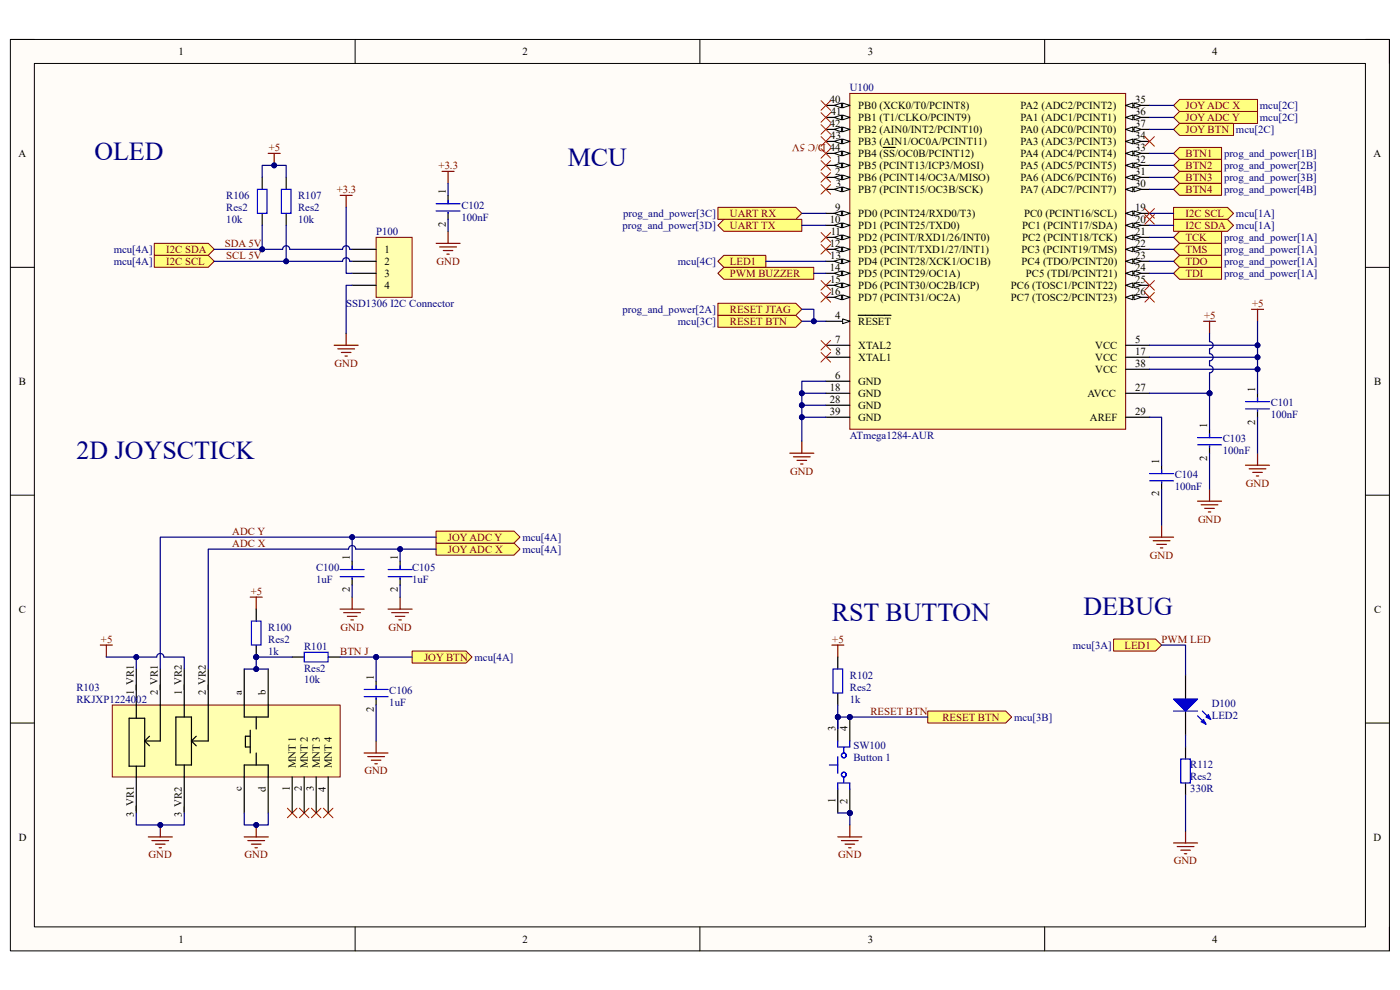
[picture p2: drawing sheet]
<svg xmlns="http://www.w3.org/2000/svg" width="297mm" height="210mm" viewBox="0 0 297 210" stroke-linecap="round" stroke-linejoin="round" font-family="sans-serif">
<defs><g id="words">
<g font-size="5.5" fill="#000080">
<text x="20" y="33.9">OLED</text>
<text x="120.5" y="35.1">MCU</text>
<text x="16.2" y="97.5">2D JOYSCTICK</text>
<text x="176.4" y="131.8">RST BUTTON</text>
<text x="229.9" y="130.6">DEBUG</text>
</g>
<g font-size="2.3">
<text x="37.9" y="11.7">1</text>
<text x="110.9" y="11.7">2</text>
<text x="184.1" y="11.7">3</text>
<text x="257.1" y="11.7">4</text>
<text x="176" y="21.8">40</text>
<text x="182.1" y="23.1">PB0 (XCK0/T0/PCINT8)</text>
<text x="216.5" y="23.1">PA2 (ADC2/PCINT2)</text>
<text x="240.8" y="21.8">35</text>
<text x="176.1" y="26.9">42</text>
<text x="176.1" y="29.5">43</text>
<text x="176.2" y="24.4">41</text>
<text x="182.1" y="25.7">PB1 (T1/CLKO/PCINT9)</text>
<text x="182.1" y="28.2">PB2 (AIN0/INT2/PCINT10)</text>
<text x="216.5" y="28.2">PA0 (ADC0/PCINT0)</text>
<text x="216.5" y="25.7">PA1 (ADC1/PCINT1)</text>
<text x="240.8" y="29.5">34</text>
<text x="240.8" y="26.9">37</text>
<text x="240.8" y="24.4">36</text>
<text x="3.9" y="33.3">A</text>
<text x="176" y="32">44</text>
<text x="177.4" y="34.6">1</text>
<text x="182.1" y="30.7">PB3 (AIN1/OC0A/PCINT11)</text>
<text x="182.1" y="33.3">PB4 (SS/OC0B/PCINT12)</text>
<text x="182.1" y="35.9">PB5 (PCINT13/ICP3/MOSI)</text>
<text x="216.5" y="35.9">PA5 (ADC5/PCINT5)</text>
<text x="216.5" y="33.3">PA4 (ADC4/PCINT4)</text>
<text x="216.5" y="30.7">PA3 (ADC3/PCINT3)</text>
<text x="240.8" y="34.6">32</text>
<text x="240.8" y="32">33</text>
<text x="291.4" y="33.3">A</text>
<text x="94.6" y="41.2" transform="rotate(-90 94.6 41.2)">1</text>
<text x="177.2" y="37.1">2</text>
<text x="177.3" y="39.7">3</text>
<text x="182.1" y="38.4">PB6 (PCINT14/OC3A/MISO)</text>
<text x="182.1" y="40.9">PB7 (PCINT15/OC3B/SCK)</text>
<text x="216.5" y="40.9">PA7 (ADC7/PCINT7)</text>
<text x="216.5" y="38.4">PA6 (ADC6/PCINT6)</text>
<text x="240.8" y="39.7">30</text>
<text x="240.8" y="37.1">31</text>
<text x="176" y="47.3">10</text>
<text x="177.2" y="44.7">9</text>
<text x="182.1" y="46">PD0 (PCINT24/RXD0/T3)</text>
<text x="217.3" y="46">PC0 (PCINT16/SCL)</text>
<text x="240.8" y="44.7">19</text>
<text x="240.8" y="47.3">20</text>
<text x="81.6" y="53.6">1</text>
<text x="94.6" y="48.1" transform="rotate(-90 94.6 48.1)">2</text>
<text x="176.1" y="52.4">12</text>
<text x="176.2" y="49.8">11</text>
<text x="182.1" y="48.6">PD1 (PCINT25/TXD0)</text>
<text x="182.1" y="51.1">PD2 (PCINT/RXD1/26/INT0)</text>
<text x="182.1" y="53.6">PD3 (PCINT/TXD1/27/INT1)</text>
<text x="216.7" y="53.6">PC3 (PCINT19/TMS)</text>
<text x="216.9" y="48.6">PC1 (PCINT17/SDA)</text>
<text x="216.9" y="51.1">PC2 (PCINT18/TCK)</text>
<text x="240.8" y="49.8">21</text>
<text x="240.8" y="52.4">22</text>
<text x="81.6" y="56.2">2</text>
<text x="81.6" y="58.7">3</text>
<text x="176" y="57.4">14</text>
<text x="176.1" y="60">15</text>
<text x="176.1" y="54.9">13</text>
<text x="182.1" y="56.2">PD4 (PCINT28/XCK1/OC1B)</text>
<text x="182.1" y="58.7">PD5 (PCINT29/OC1A)</text>
<text x="216.7" y="56.2">PC4 (TDO/PCINT20)</text>
<text x="217.6" y="58.7">PC5 (TDI/PCINT21)</text>
<text x="240.8" y="54.9">23</text>
<text x="240.8" y="57.4">24</text>
<text x="240.8" y="60">25</text>
<text x="81.6" y="61.3">4</text>
<text x="176" y="62.6">16</text>
<text x="182.1" y="61.3">PD6 (PCINT30/OC2B/ICP)</text>
<text x="182.1" y="63.8">PD7 (PCINT31/OC2A)</text>
<text x="214.5" y="61.3">PC6 (TOSC1/PCINT22)</text>
<text x="214.5" y="63.8">PC7 (TOSC2/PCINT23)</text>
<text x="240.8" y="62.6">26</text>
<text x="177.2" y="67.6">4</text>
<text x="182.1" y="68.9">RESET</text>
<text x="177.2" y="72.7">7</text>
<text x="177.2" y="75.3">8</text>
<text x="182.1" y="74">XTAL2</text>
<text x="182.1" y="76.5">XTAL1</text>
<text x="232.4" y="74">VCC</text>
<text x="232.4" y="76.5">VCC</text>
<text x="240.8" y="72.7">5</text>
<text x="240.8" y="75.3">17</text>
<text x="240.8" y="77.8">38</text>
<text x="4" y="81.6">B</text>
<text x="176.1" y="82.9">18</text>
<text x="177.2" y="80.3">6</text>
<text x="182.1" y="81.6">GND</text>
<text x="232.4" y="79.1">VCC</text>
<text x="240.8" y="82.9">27</text>
<text x="266.3" y="83.2" transform="rotate(-90 266.3 83.2)">1</text>
<text x="291.5" y="81.6">B</text>
<text x="176.1" y="85.4">28</text>
<text x="176.1" y="88">39</text>
<text x="182.1" y="86.7">GND</text>
<text x="182.1" y="84.2">GND</text>
<text x="182.1" y="89.3">GND</text>
<text x="230.7" y="84.2">AVCC</text>
<text x="231.2" y="89.3">AREF</text>
<text x="240.8" y="88">29</text>
<text x="256.1" y="90.8" transform="rotate(-90 256.1 90.8)">1</text>
<text x="266.3" y="90.1" transform="rotate(-90 266.3 90.1)">2</text>
<text x="245.9" y="98.4" transform="rotate(-90 245.9 98.4)">1</text>
<text x="256.1" y="97.7" transform="rotate(-90 256.1 97.7)">2</text>
<text x="245.9" y="105.3" transform="rotate(-90 245.9 105.3)">2</text>
<text x="74.2" y="118.8" transform="rotate(-90 74.2 118.8)">1</text>
<text x="84.4" y="118.8" transform="rotate(-90 84.4 118.8)">1</text>
<text x="74.2" y="125.7" transform="rotate(-90 74.2 125.7)">2</text>
<text x="84.4" y="125.7" transform="rotate(-90 84.4 125.7)">2</text>
<text x="4" y="130">C</text>
<text x="291.5" y="130">C</text>
<text x="28.4" y="147.5" transform="rotate(-90 28.4 147.5)">1_VR1</text>
<text x="33.5" y="147.5" transform="rotate(-90 33.5 147.5)">2_VR1</text>
<text x="38.6" y="147.5" transform="rotate(-90 38.6 147.5)">1_VR2</text>
<text x="43.7" y="147.5" transform="rotate(-90 43.7 147.5)">2_VR2</text>
<text x="51.3" y="147.5" transform="rotate(-90 51.3 147.5)">a</text>
<text x="56.4" y="147.5" transform="rotate(-90 56.4 147.5)">b</text>
<text x="79.3" y="144.2" transform="rotate(-90 79.3 144.2)">1</text>
<text x="79.3" y="151.1" transform="rotate(-90 79.3 151.1)">2</text>
<text x="177.2" y="155.2" transform="rotate(-90 177.2 155.2)">3</text>
<text x="179.8" y="155.2" transform="rotate(-90 179.8 155.2)">4</text>
<text x="51.3" y="167.8" transform="rotate(-90 51.3 167.8)">c</text>
<text x="61.5" y="167.7" transform="rotate(-90 61.5 167.7)">1</text>
<text x="62.8" y="163" transform="rotate(-90 62.8 163)">MNT 1</text>
<text x="64" y="167.9" transform="rotate(-90 64 167.9)">2</text>
<text x="65.3" y="163" transform="rotate(-90 65.3 163)">MNT 2</text>
<text x="66.6" y="167.8" transform="rotate(-90 66.6 167.8)">3</text>
<text x="67.9" y="163" transform="rotate(-90 67.9 163)">MNT 3</text>
<text x="69.1" y="167.9" transform="rotate(-90 69.1 167.9)">4</text>
<text x="70.4" y="163" transform="rotate(-90 70.4 163)">MNT 4</text>
<text x="28.4" y="173.2" transform="rotate(-90 28.4 173.2)">3_VR1</text>
<text x="38.6" y="173.4" transform="rotate(-90 38.6 173.4)">3_VR2</text>
<text x="56.4" y="168" transform="rotate(-90 56.4 168)">d</text>
<text x="177.2" y="170.3" transform="rotate(-90 177.2 170.3)">1</text>
<text x="179.8" y="170.5" transform="rotate(-90 179.8 170.5)">2</text>
<text x="4" y="178.3">D</text>
<text x="291.4" y="178.3">D</text>
<text x="37.9" y="199.9">1</text>
<text x="110.9" y="199.9">2</text>
<text x="184.1" y="199.9">3</text>
<text x="257.1" y="199.9">4</text>
</g>
<g font-size="2.3" fill="#000080">
<text x="180.3" y="19.3">U100</text>
<text x="267.3" y="23.1">mcu[2C]</text>
<text x="262.2" y="28.2">mcu[2C]</text>
<text x="267.3" y="25.7">mcu[2C]</text>
<text x="259.7" y="33.3">prog_and_power[1B]</text>
<text x="259.7" y="35.9">prog_and_power[2B]</text>
<text x="259.7" y="38.4">prog_and_power[3B]</text>
<text x="259.7" y="40.9">prog_and_power[4B]</text>
<text x="48" y="47.3">10k</text>
<text x="48" y="42.2">R106</text>
<text x="48" y="44.7">Res2</text>
<text x="63.2" y="47.3">10k</text>
<text x="63.2" y="42.2">R107</text>
<text x="63.2" y="44.7">Res2</text>
<text x="97.9" y="44.2">C102</text>
<text x="97.9" y="46.8">100nF</text>
<text x="132.2" y="46">prog_and_power[3C]</text>
<text x="262.2" y="46">mcu[1A]</text>
<text x="24.1" y="53.6">mcu[4A]</text>
<text x="79.8" y="49.8">P100</text>
<text x="132.1" y="48.6">prog_and_power[3D]</text>
<text x="259.7" y="51.1">prog_and_power[1A]</text>
<text x="259.7" y="53.6">prog_and_power[1A]</text>
<text x="262.2" y="48.6">mcu[1A]</text>
<text x="24.1" y="56.2">mcu[4A]</text>
<text x="143.8" y="56.2">mcu[4C]</text>
<text x="259.7" y="58.7">prog_and_power[1A]</text>
<text x="259.7" y="56.2">prog_and_power[1A]</text>
<text x="73.4" y="65.1">SSD1306 I2C Connector</text>
<text x="132.1" y="66.4">prog_and_power[2A]</text>
<text x="143.8" y="68.9">mcu[3C]</text>
<text x="269.6" y="86.2">C101</text>
<text x="269.6" y="88.8">100nF</text>
<text x="180.3" y="93.1">ATmega1284-AUR</text>
<text x="259.4" y="93.9">C103</text>
<text x="249.2" y="101.5">C104</text>
<text x="259.4" y="96.4">100nF</text>
<text x="249.2" y="104">100nF</text>
<text x="110.8" y="117.3">mcu[4A]</text>
<text x="110.8" y="114.7">mcu[4A]</text>
<text x="67.1" y="121.1">C100</text>
<text x="67.1" y="123.6">1uF</text>
<text x="87.4" y="121.1">C105</text>
<text x="87.4" y="123.6">1uF</text>
<text x="56.9" y="133.8">R100</text>
<text x="56.9" y="136.3">Res2</text>
<text x="64.5" y="137.8">R101</text>
<text x="227.6" y="137.6">mcu[3A]</text>
<text x="56.9" y="138.9">1k</text>
<text x="64.5" y="142.5">Res2</text>
<text x="180.3" y="144">R102</text>
<text x="16.2" y="146.5">R103</text>
<text x="16.2" y="149.1">RKJXP1224002</text>
<text x="64.5" y="145">10k</text>
<text x="82.6" y="147.3">C106</text>
<text x="82.6" y="149.8">1uF</text>
<text x="180.3" y="149.1">1k</text>
<text x="180.3" y="146.5">Res2</text>
<text x="215.1" y="152.9">mcu[3B]</text>
<text x="257.1" y="150.1">D100</text>
<text x="257.1" y="152.6">LED2</text>
<text x="181.1" y="159">SW100</text>
<text x="181.1" y="161.5">Button 1</text>
<text x="252.5" y="163">R112</text>
<text x="252.5" y="165.6">Res2</text>
<text x="252.5" y="168.1">330R</text>
</g>
<g font-size="2.3" fill="#800000">
<text x="251.5" y="23.1">JOY ADC X</text>
<text x="251.5" y="25.7">JOY ADC Y</text>
<text x="251.5" y="28.2">JOY BTN</text>
<text x="57" y="32">+5</text>
<text x="93" y="35.9">+3.3</text>
<text x="175.2" y="30.5" transform="rotate(-180 175.2 30.5)">D/C 5V</text>
<text x="251.5" y="33.3">BTN1</text>
<text x="251.5" y="35.9">BTN2</text>
<text x="71.5" y="40.9">+3.3</text>
<text x="251.5" y="38.4">BTN3</text>
<text x="251.5" y="40.9">BTN4</text>
<text x="154.9" y="46">UART RX</text>
<text x="251.5" y="46">I2C SCL</text>
<text x="35.3" y="53.6">I2C SDA</text>
<text x="47.7" y="52.4">SDA 5V</text>
<text x="154.9" y="48.6">UART TX</text>
<text x="251.5" y="51.1">TCK</text>
<text x="251.5" y="53.6">TMS</text>
<text x="251.5" y="48.6">I2C SDA</text>
<text x="35.3" y="56.2">I2C SCL</text>
<text x="48" y="54.9">SCL 5V</text>
<text x="92.6" y="56.2">GND</text>
<text x="154.9" y="58.7">PWM BUZZER</text>
<text x="154.9" y="56.2">LED1</text>
<text x="251.5" y="58.7">TDI</text>
<text x="251.5" y="56.2">TDO</text>
<text x="265.6" y="65.1">+5</text>
<text x="154.9" y="68.9">RESET BTN</text>
<text x="154.9" y="66.4">RESET JTAG</text>
<text x="255.4" y="67.6">+5</text>
<text x="71" y="77.8">GND</text>
<text x="167.6" y="100.7">GND</text>
<text x="264.3" y="103.3">GND</text>
<text x="49.3" y="113.4">ADC Y</text>
<text x="254.2" y="110.9">GND</text>
<text x="49.3" y="116">ADC X</text>
<text x="95" y="117.3">JOY ADC X</text>
<text x="95" y="114.7">JOY ADC Y</text>
<text x="244" y="118.5">GND</text>
<text x="53.2" y="126.2">+5</text>
<text x="21.4" y="136.3">+5</text>
<text x="72.3" y="133.8">GND</text>
<text x="82.4" y="133.8">GND</text>
<text x="176.6" y="136.3">+5</text>
<text x="238.5" y="137.6">LED1</text>
<text x="246.4" y="136.3">PWM LED</text>
<text x="72.2" y="138.9">BTN J</text>
<text x="90" y="140.1">JOY BTN mcu[4A]</text>
<text x="184.7" y="151.6">RESET BTN</text>
<text x="199.9" y="152.9">RESET BTN</text>
<text x="77.3" y="164.3">GND</text>
<text x="31.5" y="182.1">GND</text>
<text x="51.9" y="182.1">GND</text>
<text x="177.8" y="182.1">GND</text>
<text x="249" y="183.4">GND</text>
</g>
</g></defs>
<path d="M2.2 8.4h292.6v193.3h-292.6z" fill-rule="evenodd" fill="#fffcf8"/>
<path d="M2.2 8.4h292.6v193.3h-292.6z" fill="none" stroke="#000" stroke-width=".21"/>
<path d="M7.3 13.5h282.4v183.1h-282.4z" fill-rule="evenodd" fill="#fffcf8"/>
<g fill="none" stroke="#000" stroke-width=".21">
<path d="M2.2 8.4h5.1M7.3 13.5h282.4v183.1h-282.4zM75.3 8.4v5.1M148.5 8.4v5.1M221.6 8.4v5.1M289.7 8.4h5.1v5.1M2.2 56.7h5.1M289.7 56.7h5.1M2.2 105h5.1M289.7 105.1h5.1M2.2 153.4h5.1M289.7 153.4h5.1"/>
<path d="M75.3 196.6v5.1M148.5 196.6v5.1M221.6 196.6v5.1M294.8 196.6v5.1"/>
</g>
<path d="M180.3 19.8h58.5v71.3h-58.5z" fill-rule="evenodd" fill="#ffffb0"/>
<path d="M180.3 19.8h58.5v71.3h-58.5z" fill="none" stroke="#800000" stroke-width=".21"/>
<path d="M175.2 22.4h5.1" fill="none" stroke="#000" stroke-width=".25"/>
<path d="M178.8 21.9l1.5 .5-1.5 .5z" fill="#f8fcff"/>
<path d="M178.8 21.9l1.5 .5-1.5 .5z" fill="none" stroke="#000" stroke-width=".21"/>
<path d="M177 22.4l1.5-.5v1z" fill="#f8fcff"/>
<path d="M177 22.4l1.5-.5v1z" fill="none" stroke="#000" stroke-width=".21"/>
<path d="M175.2 24.9h5.1" fill="none" stroke="#000" stroke-width=".25"/>
<path d="M178.8 24.4l1.5 .5-1.5 .5z" fill="#f8fcff"/>
<path d="M178.8 24.4l1.5 .5-1.5 .5z" fill="none" stroke="#000" stroke-width=".21"/>
<path d="M177 24.9l1.5-.5v1z" fill="#f8fcff"/>
<path d="M177 24.9l1.5-.5v1z" fill="none" stroke="#000" stroke-width=".21"/>
<path d="M175.2 27.5h5.1" fill="none" stroke="#000" stroke-width=".25"/>
<path d="M178.8 26.9l1.5 .6-1.5 .5z" fill="#f8fcff"/>
<path d="M178.8 26.9l1.5 .6-1.5 .5z" fill="none" stroke="#000" stroke-width=".21"/>
<path d="M177 27.5l1.5-.6v1.1z" fill="#f8fcff"/>
<path d="M177 27.5l1.5-.6v1.1z" fill="none" stroke="#000" stroke-width=".21"/>
<path d="M175.2 30h5.1" fill="none" stroke="#000" stroke-width=".25"/>
<path d="M178.8 29.5l1.5 .5-1.5 .5z" fill="#f8fcff"/>
<path d="M178.8 29.5l1.5 .5-1.5 .5z" fill="none" stroke="#000" stroke-width=".21"/>
<path d="M177 30l1.5-.5v1z" fill="#f8fcff"/>
<path d="M177 30l1.5-.5v1z" fill="none" stroke="#000" stroke-width=".21"/>
<path d="M175.2 32.5h5.1" fill="none" stroke="#000" stroke-width=".25"/>
<path d="M178.8 32l1.5 .5-1.5 .6z" fill="#f8fcff"/>
<path d="M178.8 32l1.5 .5-1.5 .6z" fill="none" stroke="#000" stroke-width=".21"/>
<path d="M177 32.5l1.5-.5v1.1z" fill="#f8fcff"/>
<path d="M177 32.5l1.5-.5v1.1z" fill="none" stroke="#000" stroke-width=".21"/>
<path d="M175.2 35.1h5.1M187.4 31.3h2.5" fill="none" stroke="#000" stroke-width=".25"/>
<path d="M178.8 34.6l1.5 .5-1.5 .5z" fill="#f8fcff"/>
<path d="M178.8 34.6l1.5 .5-1.5 .5z" fill="none" stroke="#000" stroke-width=".21"/>
<path d="M177 35.1l1.5-.5v1z" fill="#f8fcff"/>
<path d="M177 35.1l1.5-.5v1z" fill="none" stroke="#000" stroke-width=".21"/>
<path d="M175.2 37.6h5.1" fill="none" stroke="#000" stroke-width=".25"/>
<path d="M178.8 37.1l1.5 .5-1.5 .5z" fill="#f8fcff"/>
<path d="M178.8 37.1l1.5 .5-1.5 .5z" fill="none" stroke="#000" stroke-width=".21"/>
<path d="M177 37.6l1.5-.5v1z" fill="#f8fcff"/>
<path d="M177 37.6l1.5-.5v1z" fill="none" stroke="#000" stroke-width=".21"/>
<path d="M175.2 40.2h5.1" fill="none" stroke="#000" stroke-width=".25"/>
<path d="M178.8 39.7l1.5 .5-1.5 .5z" fill="#f8fcff"/>
<path d="M178.8 39.7l1.5 .5-1.5 .5z" fill="none" stroke="#000" stroke-width=".21"/>
<path d="M177 40.2l1.5-.5v1z" fill="#f8fcff"/>
<path d="M177 40.2l1.5-.5v1z" fill="none" stroke="#000" stroke-width=".21"/>
<path d="M175.2 68.2h5.1" fill="none" stroke="#000" stroke-width=".25"/>
<path d="M178.8 67.6l1.5 .6-1.5 .5z" fill="#f8fcff"/>
<path d="M178.8 67.6l1.5 .6-1.5 .5z" fill="none" stroke="#000" stroke-width=".21"/>
<path d="M175.2 45.3h5.1M182.1 66.9h6.9" fill="none" stroke="#000" stroke-width=".25"/>
<path d="M178.8 44.8l1.5 .5-1.5 .5z" fill="#f8fcff"/>
<path d="M178.8 44.8l1.5 .5-1.5 .5z" fill="none" stroke="#000" stroke-width=".21"/>
<path d="M177 45.3l1.5-.5v1z" fill="#f8fcff"/>
<path d="M177 45.3l1.5-.5v1z" fill="none" stroke="#000" stroke-width=".21"/>
<path d="M175.2 47.8h5.1" fill="none" stroke="#000" stroke-width=".25"/>
<path d="M178.8 47.3l1.5 .5-1.5 .5z" fill="#f8fcff"/>
<path d="M178.8 47.3l1.5 .5-1.5 .5z" fill="none" stroke="#000" stroke-width=".21"/>
<path d="M177 47.8l1.5-.5v1z" fill="#f8fcff"/>
<path d="M177 47.8l1.5-.5v1z" fill="none" stroke="#000" stroke-width=".21"/>
<path d="M175.2 50.4h5.1" fill="none" stroke="#000" stroke-width=".25"/>
<path d="M178.8 49.8l1.5 .6-1.5 .5z" fill="#f8fcff"/>
<path d="M178.8 49.8l1.5 .6-1.5 .5z" fill="none" stroke="#000" stroke-width=".21"/>
<path d="M177 50.4l1.5-.6v1.1z" fill="#f8fcff"/>
<path d="M177 50.4l1.5-.6v1.1z" fill="none" stroke="#000" stroke-width=".21"/>
<path d="M175.2 52.9h5.1" fill="none" stroke="#000" stroke-width=".25"/>
<path d="M178.8 52.4l1.5 .5-1.5 .5z" fill="#f8fcff"/>
<path d="M178.8 52.4l1.5 .5-1.5 .5z" fill="none" stroke="#000" stroke-width=".21"/>
<path d="M177 52.9l1.5-.5v1z" fill="#f8fcff"/>
<path d="M177 52.9l1.5-.5v1z" fill="none" stroke="#000" stroke-width=".21"/>
<path d="M175.2 55.4h5.1" fill="none" stroke="#000" stroke-width=".25"/>
<path d="M178.8 54.9l1.5 .5-1.5 .5z" fill="#f8fcff"/>
<path d="M178.8 54.9l1.5 .5-1.5 .5z" fill="none" stroke="#000" stroke-width=".21"/>
<path d="M177 55.4l1.5-.5v1z" fill="#f8fcff"/>
<path d="M177 55.4l1.5-.5v1z" fill="none" stroke="#000" stroke-width=".21"/>
<path d="M175.2 58h5.1" fill="none" stroke="#000" stroke-width=".25"/>
<path d="M178.8 57.5l1.5 .5-1.5 .5z" fill="#f8fcff"/>
<path d="M178.8 57.5l1.5 .5-1.5 .5z" fill="none" stroke="#000" stroke-width=".21"/>
<path d="M177 58l1.5-.5v1z" fill="#f8fcff"/>
<path d="M177 58l1.5-.5v1z" fill="none" stroke="#000" stroke-width=".21"/>
<path d="M175.2 60.5h5.1" fill="none" stroke="#000" stroke-width=".25"/>
<path d="M178.8 60l1.5 .5-1.5 .5z" fill="#f8fcff"/>
<path d="M178.8 60l1.5 .5-1.5 .5z" fill="none" stroke="#000" stroke-width=".21"/>
<path d="M177 60.5l1.5-.5v1z" fill="#f8fcff"/>
<path d="M177 60.5l1.5-.5v1z" fill="none" stroke="#000" stroke-width=".21"/>
<path d="M175.2 63.1h5.1" fill="none" stroke="#000" stroke-width=".25"/>
<path d="M178.8 62.6l1.5 .5-1.5 .5z" fill="#f8fcff"/>
<path d="M178.8 62.6l1.5 .5-1.5 .5z" fill="none" stroke="#000" stroke-width=".21"/>
<path d="M177 63.1l1.5-.5v1z" fill="#f8fcff"/>
<path d="M177 63.1l1.5-.5v1z" fill="none" stroke="#000" stroke-width=".21"/>
<path d="M238.8 45.3h5.1M175.2 73.2h5.1M175.2 75.8h5.1M175.2 80.9h5.1" fill="none" stroke="#000" stroke-width=".25"/>
<path d="M238.8 45.3l1.5-.5v1z" fill="#f8fcff"/>
<path d="M238.8 45.3l1.5-.5v1z" fill="none" stroke="#000" stroke-width=".21"/>
<path d="M240.6 44.8l1.5 .5-1.5 .5z" fill="#f8fcff"/>
<path d="M240.6 44.8l1.5 .5-1.5 .5z" fill="none" stroke="#000" stroke-width=".21"/>
<path d="M238.8 47.8h5.1" fill="none" stroke="#000" stroke-width=".25"/>
<path d="M238.8 47.8l1.5-.5v1z" fill="#f8fcff"/>
<path d="M238.8 47.8l1.5-.5v1z" fill="none" stroke="#000" stroke-width=".21"/>
<path d="M240.6 47.3l1.5 .5-1.5 .5z" fill="#f8fcff"/>
<path d="M240.6 47.3l1.5 .5-1.5 .5z" fill="none" stroke="#000" stroke-width=".21"/>
<path d="M238.8 50.4h5.1" fill="none" stroke="#000" stroke-width=".25"/>
<path d="M238.8 50.4l1.5-.6v1.1z" fill="#f8fcff"/>
<path d="M238.8 50.4l1.5-.6v1.1z" fill="none" stroke="#000" stroke-width=".21"/>
<path d="M240.6 49.8l1.5 .6-1.5 .5z" fill="#f8fcff"/>
<path d="M240.6 49.8l1.5 .6-1.5 .5z" fill="none" stroke="#000" stroke-width=".21"/>
<path d="M238.8 52.9h5.1" fill="none" stroke="#000" stroke-width=".25"/>
<path d="M238.8 52.9l1.5-.5v1z" fill="#f8fcff"/>
<path d="M238.8 52.9l1.5-.5v1z" fill="none" stroke="#000" stroke-width=".21"/>
<path d="M240.6 52.4l1.5 .5-1.5 .5z" fill="#f8fcff"/>
<path d="M240.6 52.4l1.5 .5-1.5 .5z" fill="none" stroke="#000" stroke-width=".21"/>
<path d="M238.8 55.4h5.1" fill="none" stroke="#000" stroke-width=".25"/>
<path d="M238.8 55.4l1.5-.5v1z" fill="#f8fcff"/>
<path d="M238.8 55.4l1.5-.5v1z" fill="none" stroke="#000" stroke-width=".21"/>
<path d="M240.6 54.9l1.5 .5-1.5 .5z" fill="#f8fcff"/>
<path d="M240.6 54.9l1.5 .5-1.5 .5z" fill="none" stroke="#000" stroke-width=".21"/>
<path d="M238.8 58h5.1" fill="none" stroke="#000" stroke-width=".25"/>
<path d="M238.8 58l1.5-.5v1z" fill="#f8fcff"/>
<path d="M238.8 58l1.5-.5v1z" fill="none" stroke="#000" stroke-width=".21"/>
<path d="M240.6 57.5l1.5 .5-1.5 .5z" fill="#f8fcff"/>
<path d="M240.6 57.5l1.5 .5-1.5 .5z" fill="none" stroke="#000" stroke-width=".21"/>
<path d="M238.8 60.5h5.1" fill="none" stroke="#000" stroke-width=".25"/>
<path d="M238.8 60.5l1.5-.5v1z" fill="#f8fcff"/>
<path d="M238.8 60.5l1.5-.5v1z" fill="none" stroke="#000" stroke-width=".21"/>
<path d="M240.6 60l1.5 .5-1.5 .5z" fill="#f8fcff"/>
<path d="M240.6 60l1.5 .5-1.5 .5z" fill="none" stroke="#000" stroke-width=".21"/>
<path d="M238.8 63.1h5.1" fill="none" stroke="#000" stroke-width=".25"/>
<path d="M238.8 63.1l1.5-.5v1z" fill="#f8fcff"/>
<path d="M238.8 63.1l1.5-.5v1z" fill="none" stroke="#000" stroke-width=".21"/>
<path d="M240.6 62.6l1.5 .5-1.5 .5z" fill="#f8fcff"/>
<path d="M240.6 62.6l1.5 .5-1.5 .5z" fill="none" stroke="#000" stroke-width=".21"/>
<path d="M238.8 40.2h5.1M175.2 86h5.1M238.8 88.5h5.1M238.8 83.4h5.1" fill="none" stroke="#000" stroke-width=".25"/>
<path d="M238.8 40.2l1.5-.5v1z" fill="#f8fcff"/>
<path d="M238.8 40.2l1.5-.5v1z" fill="none" stroke="#000" stroke-width=".21"/>
<path d="M240.6 39.7l1.5 .5-1.5 .5z" fill="#f8fcff"/>
<path d="M240.6 39.7l1.5 .5-1.5 .5z" fill="none" stroke="#000" stroke-width=".21"/>
<path d="M238.8 37.6h5.1" fill="none" stroke="#000" stroke-width=".25"/>
<path d="M238.8 37.6l1.5-.5v1z" fill="#f8fcff"/>
<path d="M238.8 37.6l1.5-.5v1z" fill="none" stroke="#000" stroke-width=".21"/>
<path d="M240.6 37.1l1.5 .5-1.5 .5z" fill="#f8fcff"/>
<path d="M240.6 37.1l1.5 .5-1.5 .5z" fill="none" stroke="#000" stroke-width=".21"/>
<path d="M238.8 35.1h5.1" fill="none" stroke="#000" stroke-width=".25"/>
<path d="M238.8 35.1l1.5-.5v1z" fill="#f8fcff"/>
<path d="M238.8 35.1l1.5-.5v1z" fill="none" stroke="#000" stroke-width=".21"/>
<path d="M240.6 34.6l1.5 .5-1.5 .5z" fill="#f8fcff"/>
<path d="M240.6 34.6l1.5 .5-1.5 .5z" fill="none" stroke="#000" stroke-width=".21"/>
<path d="M238.8 32.5h5.1" fill="none" stroke="#000" stroke-width=".25"/>
<path d="M238.8 32.5l1.5-.5v1.1z" fill="#f8fcff"/>
<path d="M238.8 32.5l1.5-.5v1.1z" fill="none" stroke="#000" stroke-width=".21"/>
<path d="M240.6 32l1.5 .5-1.5 .6z" fill="#f8fcff"/>
<path d="M240.6 32l1.5 .5-1.5 .6z" fill="none" stroke="#000" stroke-width=".21"/>
<path d="M238.8 30h5.1" fill="none" stroke="#000" stroke-width=".25"/>
<path d="M238.8 30l1.5-.5v1z" fill="#f8fcff"/>
<path d="M238.8 30l1.5-.5v1z" fill="none" stroke="#000" stroke-width=".21"/>
<path d="M240.6 29.5l1.5 .5-1.5 .5z" fill="#f8fcff"/>
<path d="M240.6 29.5l1.5 .5-1.5 .5z" fill="none" stroke="#000" stroke-width=".21"/>
<path d="M238.8 27.5h5.1" fill="none" stroke="#000" stroke-width=".25"/>
<path d="M238.8 27.5l1.5-.6v1.1z" fill="#f8fcff"/>
<path d="M238.8 27.5l1.5-.6v1.1z" fill="none" stroke="#000" stroke-width=".21"/>
<path d="M240.6 26.9l1.5 .6-1.5 .5z" fill="#f8fcff"/>
<path d="M240.6 26.9l1.5 .6-1.5 .5z" fill="none" stroke="#000" stroke-width=".21"/>
<path d="M238.8 24.9h5.1" fill="none" stroke="#000" stroke-width=".25"/>
<path d="M238.8 24.9l1.5-.5v1z" fill="#f8fcff"/>
<path d="M238.8 24.9l1.5-.5v1z" fill="none" stroke="#000" stroke-width=".21"/>
<path d="M240.6 24.4l1.5 .5-1.5 .5z" fill="#f8fcff"/>
<path d="M240.6 24.4l1.5 .5-1.5 .5z" fill="none" stroke="#000" stroke-width=".21"/>
<path d="M238.8 22.4h5.1" fill="none" stroke="#000" stroke-width=".25"/>
<path d="M238.8 22.4l1.5-.5v1z" fill="#f8fcff"/>
<path d="M238.8 22.4l1.5-.5v1z" fill="none" stroke="#000" stroke-width=".21"/>
<path d="M240.6 21.9l1.5 .5-1.5 .5z" fill="#f8fcff"/>
<path d="M240.6 21.9l1.5 .5-1.5 .5z" fill="none" stroke="#000" stroke-width=".21"/>
<path d="M238.8 73.2h5.1M238.8 75.8h5.1M238.8 78.3h5.1M175.2 83.4h5.1M175.2 88.5h5.1" fill="none" stroke="#000" stroke-width=".25"/>
<path d="M250.2 23.6h16.6v2.6h-16.6l-1.2-1.3z" fill-rule="evenodd" fill="#ffff80"/>
<path d="M250.2 23.6h16.6v2.6h-16.6l-1.2-1.3z" fill="none" stroke="#800000" stroke-width=".21"/>
<path d="M250.2 49.1h9v2.5h-9l-1.2-1.2z" fill-rule="evenodd" fill="#ffff80"/>
<path d="M250.2 49.1h9v2.5h-9l-1.2-1.2z" fill="none" stroke="#800000" stroke-width=".21"/>
<path d="M250.2 51.6h9v2.6h-9l-1.2-1.3z" fill-rule="evenodd" fill="#ffff80"/>
<path d="M250.2 51.6h9v2.6h-9l-1.2-1.3z" fill="none" stroke="#800000" stroke-width=".21"/>
<path d="M250.2 56.7h9v2.6h-9l-1.2-1.3z" fill-rule="evenodd" fill="#ffff80"/>
<path d="M250.2 56.7h9v2.6h-9l-1.2-1.3z" fill="none" stroke="#800000" stroke-width=".21"/>
<path d="M250.2 54.2h9v2.5h-9l-1.2-1.3z" fill-rule="evenodd" fill="#ffff80"/>
<path d="M250.2 54.2h9v2.5h-9l-1.2-1.3z" fill="none" stroke="#800000" stroke-width=".21"/>
<g fill="none" stroke="#800000" stroke-width=".25">
<path d="M255.3 68.2h2.6M256.6 68.2v2.5M265.5 65.6h2.6M266.8 65.6v2.6M167.6 96.1h5.1M168.3 96.9h3.6M169.1 97.7h2M169.9 98.4h.5M170.1 93.6v2.5M264.2 98.7h5.1M265 99.5h3.6M266.8 96.1v2.6"/>
<path d="M243.9 114h5.1M244.6 114.7h3.6M245.4 115.5h2M246.2 116.2h.5M246.4 111.4v2.6M254.1 106.3h5.1M254.8 107.1h3.6M255.6 107.8h2M256.3 108.6h.6M256.6 103.8v2.5M265.8 100.2h2M266.5 101h.5"/>
</g>
<path d="M152.3 44h16.5l1.3 1.3-1.3 1.2h-16.5z" fill-rule="evenodd" fill="#ffff80"/>
<path d="M152.3 44h16.5l1.3 1.3-1.3 1.2h-16.5z" fill="none" stroke="#800000" stroke-width=".21"/>
<path d="M152.3 47.8l1.3-1.3h16.5v2.6h-16.5z" fill-rule="evenodd" fill="#ffff80"/>
<path d="M152.3 47.8l1.3-1.3h16.5v2.6h-16.5z" fill="none" stroke="#800000" stroke-width=".21"/>
<path d="M153.6 56.7h19.1v2.6h-19.1l-1.3-1.3z" fill-rule="evenodd" fill="#ffff80"/>
<path d="M153.6 56.7h19.1v2.6h-19.1l-1.3-1.3z" fill="none" stroke="#800000" stroke-width=".21"/>
<path d="M250.2 31.3h9v2.5h-9l-1.2-1.3z" fill-rule="evenodd" fill="#ffff80"/>
<path d="M250.2 31.3h9v2.5h-9l-1.2-1.3z" fill="none" stroke="#800000" stroke-width=".21"/>
<path d="M250.2 33.8h9v2.6h-9l-1.2-1.3z" fill-rule="evenodd" fill="#ffff80"/>
<path d="M250.2 33.8h9v2.6h-9l-1.2-1.3z" fill="none" stroke="#800000" stroke-width=".21"/>
<path d="M250.2 36.4h9v2.5h-9l-1.2-1.3z" fill-rule="evenodd" fill="#ffff80"/>
<path d="M250.2 36.4h9v2.5h-9l-1.2-1.3z" fill="none" stroke="#800000" stroke-width=".21"/>
<path d="M250.2 38.9h9v2.5h-9l-1.2-1.2z" fill-rule="evenodd" fill="#ffff80"/>
<path d="M250.2 38.9h9v2.5h-9l-1.2-1.2z" fill="none" stroke="#800000" stroke-width=".21"/>
<path d="M152.3 66.9h16.5l1.3 1.3-1.3 1.2h-16.5z" fill-rule="evenodd" fill="#ffff80"/>
<path d="M152.3 66.9h16.5l1.3 1.3-1.3 1.2h-16.5z" fill="none" stroke="#800000" stroke-width=".21"/>
<path d="M152.3 64.3h16.5l1.3 1.3-1.3 1.3h-16.5z" fill-rule="evenodd" fill="#ffff80"/>
<path d="M152.3 64.3h16.5l1.3 1.3-1.3 1.3h-16.5z" fill="none" stroke="#800000" stroke-width=".21"/>
<path d="M236.3 135.6h8.9l1.2 1.2-1.2 1.3h-8.9z" fill-rule="evenodd" fill="#ffff80"/>
<path d="M236.3 135.6h8.9l1.2 1.2-1.2 1.3h-8.9z" fill="none" stroke="#800000" stroke-width=".21"/>
<path d="M251.5 143.2v5.1M251.5 150.8v5.1" fill="none" stroke="#000" stroke-width=".25"/>
<path d="M249 148.3h5.1l-2.6 2.5z" fill="#00f"/>
<path d="M249 148.3h5.1l-2.6 2.5zM254.1 151.9l1.7 1.7M255.1 150.8l1.8 1.8" fill="none" stroke="#00f" stroke-width=".25"/>
<path d="M254.8 153.1l.5-.5 .5 1z" fill="#00f"/>
<path d="M254.8 153.1l.5-.5 .5 1z" fill="none" stroke="#00f" stroke-width=".25"/>
<path d="M255.8 152.1l.5-.5 .6 1z" fill="#00f"/>
<path d="M249 150.8h5.1M255.8 152.1l.5-.5 .6 1zM250.5 161h2v5.1h-2z" fill="none" stroke="#00f" stroke-width=".25"/>
<path d="M251.5 158.5v2.5M251.5 166.1v2.5" fill="none" stroke="#000" stroke-width=".25"/>
<path d="M249 178.8h5.1M249.7 179.6h3.6M251.5 176.3v2.5M250.5 180.4h2M251.3 181.1h.5" fill="none" stroke="#800000" stroke-width=".25"/>
<path d="M32.7 51.6h11.5l1.3 1.3-1.3 1.3h-11.5z" fill-rule="evenodd" fill="#ffff80"/>
<path d="M32.7 51.6h11.5l1.3 1.3-1.3 1.3h-11.5z" fill="none" stroke="#800000" stroke-width=".21"/>
<path d="M32.7 54.2h11.5l1.3 1.2-1.3 1.3h-11.5z" fill-rule="evenodd" fill="#ffff80"/>
<path d="M32.7 54.2h11.5l1.3 1.2-1.3 1.3h-11.5z" fill="none" stroke="#800000" stroke-width=".21"/>
<path d="M249 46.5h11.4l1.3 1.3-1.3 1.3h-11.4z" fill-rule="evenodd" fill="#ffff80"/>
<path d="M249 46.5h11.4l1.3 1.3-1.3 1.3h-11.4z" fill="none" stroke="#800000" stroke-width=".21"/>
<path d="M249 44h11.4l1.3 1.3-1.3 1.2h-11.4z" fill-rule="evenodd" fill="#ffff80"/>
<path d="M249 44h11.4l1.3 1.3-1.3 1.2h-11.4z" fill="none" stroke="#800000" stroke-width=".21"/>
<path d="M55.6 37.6v2.6M60.7 37.6v2.6M55.6 45.3v2.5M60.7 45.3v2.5" fill="none" stroke="#000" stroke-width=".25"/>
<path d="M54.6 40.2h2v5.1h-2zM59.7 40.2h2v5.1h-2z" fill="none" stroke="#00f" stroke-width=".25"/>
<path d="M56.9 32.5h2.5M58.2 32.5v2.6" fill="none" stroke="#800000" stroke-width=".25"/>
<circle cx="58.2" cy="35.1" r=".51" fill="#000080"/>
<circle cx="58.2" cy="35.1" r=".51" fill="none" stroke="#000080" stroke-width=".21"/>
<g fill="none" stroke="#f00" stroke-width=".21">
<path d="M174.2 36.6l2 2.1M174.2 23.9l2 2M174.2 21.3l2 2.1M176.2 36.6l-2 2.1M176.2 23.9l-2 2M176.2 21.3l-2 2.1M242.9 29l2 2M244.9 29l-2 2M174.2 49.3l2 2.1M174.2 51.9l2 2M174.2 59.5l2 2M176.2 49.3l-2 2.1"/>
<path d="M176.2 51.9l-2 2M176.2 59.5l-2 2M242.9 59.5l2 2M244.9 59.5l-2 2M174.2 62.1l2 2M176.2 62.1l-2 2M242.9 62.1l2 2M244.9 62.1l-2 2"/>
</g>
<path d="M153.6 54.2h8.9v2.5h-8.9l-1.3-1.3z" fill-rule="evenodd" fill="#ffff80"/>
<path d="M153.6 54.2h8.9v2.5h-8.9l-1.3-1.3z" fill="none" stroke="#800000" stroke-width=".21"/>
<path d="M174.2 26.4l2 2.1M174.2 31.5l2 2.1M176.2 26.4l-2 2.1M176.2 31.5l-2 2.1" fill="none" stroke="#f00" stroke-width=".21"/>
<path d="M79.8 50.4h7.6v12.7h-7.6z" fill-rule="evenodd" fill="#ffffb0"/>
<path d="M79.8 50.4h7.6v12.7h-7.6z" fill="none" stroke="#800000" stroke-width=".21"/>
<path d="M74.7 52.9h5.1M74.7 55.4h5.1M74.7 58h5.1M95.1 41.4v1.8M95.1 45v1.5M74.7 60.5h5.1M246.4 98.7v1.8M256.6 91.1v1.7M256.6 94.6v1.5M266.8 83.4v1.8M266.8 87v1.5M246.4 102.2v1.6" fill="none" stroke="#000" stroke-width=".25"/>
<g fill="none" stroke="#800000" stroke-width=".25">
<path d="M93.8 36.4h2.5M95.1 36.4v2.5M72.2 41.4h2.5M73.4 41.4v2.6M92.5 51.6h5.1M93.3 52.4h3.5M94 53.1h2.1M94.8 53.9h.5M95.1 49.1v2.5M70.9 73.2h5.1M71.7 74h3.5M72.4 74.8h2.1"/>
<path d="M73.2 75.5h.5M73.4 70.7v2.5"/>
</g>
<path d="M174.2 39.2l2 2M176.2 39.2l-2 2M242.9 44.2l2 2.1M242.9 45.5l2 2.1M244.9 44.2l-2 2.1M244.9 45.5l-2 2.1" fill="none" stroke="#f00" stroke-width=".21"/>
<g fill="none" stroke="#00f" stroke-width=".25">
<path d="M92.5 43.2h5.1M92.5 44.8h5.1M95.1 42.5v.7M95.1 45v.3M246.4 99.7v.8M254.1 92.8h5.1M254.1 94.4h5.1M256.6 92.1v.7M256.6 94.6v.3M264.2 85.2h5.1M264.2 86.7h5.1M266.8 84.4v.8"/>
<path d="M266.8 87v.2M243.9 100.5h5.1M243.9 102h5.1M246.4 102.2v.3"/>
</g>
<path d="M250.2 26.2h11.5v2.5h-11.5l-1.2-1.2z" fill-rule="evenodd" fill="#ffff80"/>
<path d="M250.2 26.2h11.5v2.5h-11.5l-1.2-1.2z" fill="none" stroke="#800000" stroke-width=".21"/>
<path d="M250.2 21.1h16.6v2.5h-16.6l-1.2-1.2z" fill-rule="evenodd" fill="#ffff80"/>
<path d="M250.2 21.1h16.6v2.5h-16.6l-1.2-1.2z" fill="none" stroke="#800000" stroke-width=".21"/>
<path d="M176.5 136.8h2.5M177.7 136.8v2.6" fill="none" stroke="#800000" stroke-width=".25"/>
<path d="M177.7 139.4v2.5M177.7 147v2.6" fill="none" stroke="#000" stroke-width=".25"/>
<path d="M176.7 141.9h2.1v5.1h-2.1z" fill="none" stroke="#00f" stroke-width=".25"/>
<path d="M196.8 150.8h16.6l1.2 1.3-1.2 1.3h-16.6z" fill-rule="evenodd" fill="#ffff80"/>
<path d="M196.8 150.8h16.6l1.2 1.3-1.2 1.3h-16.6z" fill="none" stroke="#800000" stroke-width=".21"/>
<circle cx="180.3" cy="172.5" r=".51" fill="#000080"/>
<circle cx="180.3" cy="172.5" r=".51" fill="none" stroke="#000080" stroke-width=".21"/>
<circle cx="177.7" cy="152.1" r=".51" fill="#000080"/>
<circle cx="177.7" cy="152.1" r=".51" fill="none" stroke="#000080" stroke-width=".21"/>
<circle cx="180.3" cy="152.1" r=".51" fill="#000080"/>
<circle cx="180.3" cy="152.1" r=".51" fill="none" stroke="#000080" stroke-width=".21"/>
<path d="M177.7 167.4v5.1M180.3 167.4v5.1" fill="none" stroke="#000" stroke-width=".25"/>
<circle cx="180.3" cy="172.5" r=".51" fill="#000080"/>
<circle cx="180.3" cy="172.5" r=".51" fill="none" stroke="#000080" stroke-width=".21"/>
<g fill="none" stroke="#00f" stroke-width=".25">
<path d="M179 158.5v1.2M177.7 160.5v3.6M179 164.8v1.3"/>
<circle cx="179" cy="160.3" r=".51"/>
<circle cx="179" cy="164.3" r=".51"/>
</g>
<path d="M177.7 152.1v5.1" fill="none" stroke="#000" stroke-width=".25"/>
<circle cx="177.7" cy="152.1" r=".51" fill="#000080"/>
<circle cx="177.7" cy="152.1" r=".51" fill="none" stroke="#000080" stroke-width=".21"/>
<path d="M180.3 152.1v5.1" fill="none" stroke="#000" stroke-width=".25"/>
<circle cx="180.3" cy="152.1" r=".51" fill="#000080"/>
<circle cx="180.3" cy="152.1" r=".51" fill="none" stroke="#000080" stroke-width=".21"/>
<path d="M177.7 157.2v1.3h2.6v-1.3M176 162.3h1.7M177.7 167.4v-1.3h2.6v1.3" fill="none" stroke="#00f" stroke-width=".25"/>
<path d="M177.7 177.5h5.1M178.5 178.3h3.6M179.3 179.1h2M180 179.8h.5M180.3 175v2.5" fill="none" stroke="#800000" stroke-width=".25"/>
<path d="M92.5 115.2h16.6l1.2 1.3-1.2 1.3h-16.6z" fill-rule="evenodd" fill="#ffff80"/>
<path d="M92.5 115.2h16.6l1.2 1.3-1.2 1.3h-16.6z" fill="none" stroke="#800000" stroke-width=".21"/>
<path d="M92.5 112.7h16.6l1.2 1.3-1.2 1.2h-16.6z" fill-rule="evenodd" fill="#ffff80"/>
<path d="M92.5 112.7h16.6l1.2 1.3-1.2 1.2h-16.6z" fill="none" stroke="#800000" stroke-width=".21"/>
<path d="M21.3 136.8h2.5M22.6 136.8v2.6M53.1 126.7h2.5M54.4 126.7v2.5M77.3 159.7h5M79.8 157.2v2.5M78 160.5h3.6M78.8 161.3h2M79.5 162h.6" fill="none" stroke="#800000" stroke-width=".25"/>
<circle cx="54.4" cy="139.4" r=".51" fill="#000080"/>
<circle cx="54.4" cy="139.4" r=".51" fill="none" stroke="#000080" stroke-width=".21"/>
<path d="M54.4 136.8v2.6" fill="none" stroke="#000" stroke-width=".25"/>
<circle cx="54.4" cy="139.4" r=".51" fill="#000080"/>
<circle cx="54.4" cy="139.4" r=".51" fill="none" stroke="#000080" stroke-width=".21"/>
<path d="M54.4 129.2v2.6M62 139.4h2.5M69.6 139.4h2.6" fill="none" stroke="#000" stroke-width=".25"/>
<path d="M53.3 131.8h2.1v5h-2.1zM64.5 138.4h5.1v2h-5.1z" fill="none" stroke="#00f" stroke-width=".25"/>
<path d="M87.4 138.1h11.5l1.2 1.3-1.2 1.3h-11.5z" fill-rule="evenodd" fill="#ffff80"/>
<path d="M87.4 138.1h11.5l1.2 1.3-1.2 1.3h-11.5z" fill="none" stroke="#800000" stroke-width=".21"/>
<path d="M72.2 129.2h5.1M72.9 130h3.6M73.7 130.7h2M74.5 131.5h.5M74.7 126.7v2.5M82.3 129.2h5.1M83.1 130h3.6M83.9 130.7h2M84.6 131.5h.5M84.9 126.7v2.5" fill="none" stroke="#800000" stroke-width=".25"/>
<path d="M61 171.4l2 2.1M63 171.4l-2 2.1M63.5 171.4l2.1 2.1M65.6 171.4l-2.1 2.1M66.1 171.4l2 2.1M68.1 171.4l-2 2.1M68.6 171.4l2 2.1M70.6 171.4l-2 2.1" fill="none" stroke="#f00" stroke-width=".21"/>
<path d="M74.7 119v1.8M84.9 119v1.8M74.7 122.6v1.5M84.9 122.6v1.5M79.8 144.5v1.8M79.8 148v1.6" fill="none" stroke="#000" stroke-width=".25"/>
<path d="M72.2 120.8h5.1M72.2 122.3h5.1M74.7 120.1v.7M74.7 122.6v.3M82.3 120.8h5.1M82.3 122.3h5.1M84.9 120.1v.7M84.9 122.6v.3M77.3 146.3h5M77.3 147.8h5M79.8 145.5v.8M79.8 148v.3" fill="none" stroke="#00f" stroke-width=".25"/>
<path d="M23.8 149.6h48.4v15.2h-48.4z" fill-rule="evenodd" fill="#ffffb0"/>
<path d="M23.8 149.6h48.4v15.2h-48.4z" fill="none" stroke="#800000" stroke-width=".21"/>
<g fill="none" stroke="#000" stroke-width=".25">
<path d="M27.4 152.4h3.3v10.1h-3.3zM28.9 141.9v10.5M30.7 157.2l1 1M31.7 156.2l-1 1M34 141.9v15.3h-3.3M37.3 152.1h3.3v10.2h-3.3zM39.1 141.9v10.2M40.6 157.2l1 1M41.6 156.2l-1 1M44.2 141.9v15.3h-3.6M51.8 141.9v10.2h5.1v-10.2M53.1 154.9v4.8"/>
<path d="M53.1 156.2h-1v2.3h1M54.4 152.1v2.6M54.4 159.7v2.6M28.9 162.5v10M39.1 162.3v10.2M51.8 172.5v-10.2h5.1v10.2M62 164.8v7.7M64.5 164.8v7.7M67.1 164.8v7.7M69.6 164.8v7.7"/>
</g>
<path d="M31.5 177.5h5.1M32.2 178.3h3.6M33 179.1h2M33.8 179.8h.5M34 175v2.5" fill="none" stroke="#800000" stroke-width=".25"/>
<circle cx="34" cy="175" r=".51" fill="#000080"/>
<circle cx="34" cy="175" r=".51" fill="none" stroke="#000080" stroke-width=".21"/>
<path d="M51.8 177.5h5.1M52.6 178.3h3.5M53.3 179.1h2.1M54.1 179.8h.5M54.4 175v2.5" fill="none" stroke="#800000" stroke-width=".25"/>
<circle cx="54.4" cy="175" r=".51" fill="#000080"/>
<circle cx="54.4" cy="175" r=".51" fill="none" stroke="#000080" stroke-width=".21"/>
<path d="M174.2 34.1l2 2M174.2 29l2 2M176.2 34.1l-2 2M176.2 29l-2 2M174.2 72.2l2 2.1M174.2 74.8l2 2M176.2 72.2l-2 2.1M176.2 74.8l-2 2" fill="none" stroke="#f00" stroke-width=".21"/>
<path d="M243.9 22.4h5.1M243.9 24.9h5.1M243.9 50.4h5.1M243.9 52.9h5.1M243.9 58h5.1M243.9 55.4h5.1M243.9 78.3h22.9M243.9 88.5h2.5v10.2M256.6 96.1v7.7M266.8 88.5v7.6M246.4 103.8v7.6" fill="none" stroke="#000080" stroke-width=".25"/>
<circle cx="266.8" cy="78.3" r=".51" fill="#000080"/>
<circle cx="266.8" cy="78.3" r=".51" fill="none" stroke="#000080" stroke-width=".21"/>
<path d="M243.9 75.8h22.9" fill="none" stroke="#000080" stroke-width=".25"/>
<circle cx="266.8" cy="75.8" r=".51" fill="#000080"/>
<circle cx="266.8" cy="75.8" r=".51" fill="none" stroke="#000080" stroke-width=".21"/>
<path d="M266.8 68.2v5h-22.9" fill="none" stroke="#000080" stroke-width=".25"/>
<circle cx="266.8" cy="73.2" r=".51" fill="#000080"/>
<circle cx="266.8" cy="73.2" r=".51" fill="none" stroke="#000080" stroke-width=".21"/>
<path d="M256.6 70.7v1.8a.76 .76 0 0 1 .8 .7 .76 .76 0 0 1-.8 .8v1a.77 .77 0 0 1 .8 .8 .77 .77 0 0 1-.8 .8v1a.76 .76 0 0 1 .8 .7 .76 .76 0 0 1-.8 .8v4.3" fill="none" stroke="#000080" stroke-width=".25"/>
<circle cx="256.6" cy="83.4" r=".51" fill="#000080"/>
<circle cx="256.6" cy="83.4" r=".51" fill="none" stroke="#000080" stroke-width=".21"/>
<path d="M243.9 83.4h12.7" fill="none" stroke="#000080" stroke-width=".25"/>
<circle cx="256.6" cy="83.4" r=".51" fill="#000080"/>
<circle cx="256.6" cy="83.4" r=".51" fill="none" stroke="#000080" stroke-width=".21"/>
<path d="M256.6 83.4v7.7" fill="none" stroke="#000080" stroke-width=".25"/>
<circle cx="256.6" cy="83.4" r=".51" fill="#000080"/>
<circle cx="256.6" cy="83.4" r=".51" fill="none" stroke="#000080" stroke-width=".21"/>
<path d="M170.1 83.4h5.1" fill="none" stroke="#000080" stroke-width=".25"/>
<circle cx="170.1" cy="83.4" r=".51" fill="#000080"/>
<circle cx="170.1" cy="83.4" r=".51" fill="none" stroke="#000080" stroke-width=".21"/>
<path d="M170.1 86h5.1" fill="none" stroke="#000080" stroke-width=".25"/>
<circle cx="170.1" cy="86" r=".51" fill="#000080"/>
<circle cx="170.1" cy="86" r=".51" fill="none" stroke="#000080" stroke-width=".21"/>
<path d="M170.1 88.5h5.1" fill="none" stroke="#000080" stroke-width=".25"/>
<circle cx="170.1" cy="88.5" r=".51" fill="#000080"/>
<circle cx="170.1" cy="88.5" r=".51" fill="none" stroke="#000080" stroke-width=".21"/>
<path d="M243.9 37.6h5.1M243.9 27.5h5.1M243.9 35.1h5.1M243.9 32.5h5.1M170.1 45.3h5.1M170.1 47.8h5.1M243.9 40.2h5.1M170.1 65.6h2.6v2.6" fill="none" stroke="#000080" stroke-width=".25"/>
<circle cx="172.7" cy="68.2" r=".51" fill="#000080"/>
<circle cx="172.7" cy="68.2" r=".51" fill="none" stroke="#000080" stroke-width=".21"/>
<path d="M55.6 47.8v5.1M251.5 168.6v7.7" fill="none" stroke="#000080" stroke-width=".25"/>
<circle cx="55.6" cy="52.9" r=".51" fill="#000080"/>
<circle cx="55.6" cy="52.9" r=".51" fill="none" stroke="#000080" stroke-width=".21"/>
<path d="M55.6 37.6v-2.5h5.1v2.5" fill="none" stroke="#000080" stroke-width=".25"/>
<circle cx="58.2" cy="35.1" r=".51" fill="#000080"/>
<circle cx="58.2" cy="35.1" r=".51" fill="none" stroke="#000080" stroke-width=".21"/>
<path d="M60.7 47.8v7.6" fill="none" stroke="#000080" stroke-width=".25"/>
<circle cx="60.7" cy="55.4" r=".51" fill="#000080"/>
<circle cx="60.7" cy="55.4" r=".51" fill="none" stroke="#000080" stroke-width=".21"/>
<path d="M95.1 38.9v2.5M73.4 44v14h1.3M95.1 46.5v2.6M162.5 55.4h12.7M172.7 58h2.5M243.9 45.3h5.1M243.9 47.8h5.1M74.7 60.5h-1.3v10.2M246.4 136.8h5.1v6.4M177.7 172.5h2.6" fill="none" stroke="#000080" stroke-width=".25"/>
<circle cx="180.3" cy="172.5" r=".51" fill="#000080"/>
<circle cx="180.3" cy="172.5" r=".51" fill="none" stroke="#000080" stroke-width=".21"/>
<path d="M177.7 149.6v2.5h19.1" fill="none" stroke="#000080" stroke-width=".25"/>
<circle cx="177.7" cy="152.1" r=".51" fill="#000080"/>
<circle cx="177.7" cy="152.1" r=".51" fill="none" stroke="#000080" stroke-width=".21"/>
<circle cx="180.3" cy="152.1" r=".51" fill="#000080"/>
<circle cx="180.3" cy="152.1" r=".51" fill="none" stroke="#000080" stroke-width=".21"/>
<path d="M177.7 152.1v2.6" fill="none" stroke="#000080" stroke-width=".25"/>
<circle cx="177.7" cy="152.1" r=".51" fill="#000080"/>
<circle cx="177.7" cy="152.1" r=".51" fill="none" stroke="#000080" stroke-width=".21"/>
<path d="M180.3 172.5v2.5" fill="none" stroke="#000080" stroke-width=".25"/>
<circle cx="180.3" cy="172.5" r=".51" fill="#000080"/>
<circle cx="180.3" cy="172.5" r=".51" fill="none" stroke="#000080" stroke-width=".21"/>
<path d="M175.2 80.9h-5.1v12.7" fill="none" stroke="#000080" stroke-width=".25"/>
<circle cx="170.1" cy="88.5" r=".51" fill="#000080"/>
<circle cx="170.1" cy="88.5" r=".51" fill="none" stroke="#000080" stroke-width=".21"/>
<circle cx="170.1" cy="86" r=".51" fill="#000080"/>
<circle cx="170.1" cy="86" r=".51" fill="none" stroke="#000080" stroke-width=".21"/>
<circle cx="170.1" cy="83.4" r=".51" fill="#000080"/>
<circle cx="170.1" cy="83.4" r=".51" fill="none" stroke="#000080" stroke-width=".21"/>
<path d="M170.1 68.2h5.1" fill="none" stroke="#000080" stroke-width=".25"/>
<circle cx="172.7" cy="68.2" r=".51" fill="#000080"/>
<circle cx="172.7" cy="68.2" r=".51" fill="none" stroke="#000080" stroke-width=".21"/>
<path d="M266.8 73.2v10.2" fill="none" stroke="#000080" stroke-width=".25"/>
<circle cx="266.8" cy="78.3" r=".51" fill="#000080"/>
<circle cx="266.8" cy="78.3" r=".51" fill="none" stroke="#000080" stroke-width=".21"/>
<circle cx="266.8" cy="75.8" r=".51" fill="#000080"/>
<circle cx="266.8" cy="75.8" r=".51" fill="none" stroke="#000080" stroke-width=".21"/>
<circle cx="266.8" cy="73.2" r=".51" fill="#000080"/>
<circle cx="266.8" cy="73.2" r=".51" fill="none" stroke="#000080" stroke-width=".21"/>
<path d="M28.9 172.5v2.5h10.2v-2.5" fill="none" stroke="#000080" stroke-width=".25"/>
<circle cx="34" cy="175" r=".51" fill="#000080"/>
<circle cx="34" cy="175" r=".51" fill="none" stroke="#000080" stroke-width=".21"/>
<path d="M51.8 172.5v2.5h5.1v-2.5" fill="none" stroke="#000080" stroke-width=".25"/>
<circle cx="54.4" cy="175" r=".51" fill="#000080"/>
<circle cx="54.4" cy="175" r=".51" fill="none" stroke="#000080" stroke-width=".21"/>
<path d="M54.4 141.9h2.5" fill="none" stroke="#000080" stroke-width=".25"/>
<circle cx="54.4" cy="141.9" r=".51" fill="#000080"/>
<circle cx="54.4" cy="141.9" r=".51" fill="none" stroke="#000080" stroke-width=".21"/>
<path d="M54.4 139.4h7.6" fill="none" stroke="#000080" stroke-width=".25"/>
<circle cx="54.4" cy="139.4" r=".51" fill="#000080"/>
<circle cx="54.4" cy="139.4" r=".51" fill="none" stroke="#000080" stroke-width=".21"/>
<path d="M79.8 139.4v5.1M79.8 149.6v7.6" fill="none" stroke="#000080" stroke-width=".25"/>
<circle cx="79.8" cy="139.4" r=".51" fill="#000080"/>
<circle cx="79.8" cy="139.4" r=".51" fill="none" stroke="#000080" stroke-width=".21"/>
<path d="M54.4 139.4v2.5h-2.6" fill="none" stroke="#000080" stroke-width=".25"/>
<circle cx="54.4" cy="139.4" r=".51" fill="#000080"/>
<circle cx="54.4" cy="139.4" r=".51" fill="none" stroke="#000080" stroke-width=".21"/>
<circle cx="54.4" cy="141.9" r=".51" fill="#000080"/>
<circle cx="54.4" cy="141.9" r=".51" fill="none" stroke="#000080" stroke-width=".21"/>
<path d="M72.2 139.4h7.6" fill="none" stroke="#000080" stroke-width=".25"/>
<circle cx="79.8" cy="139.4" r=".51" fill="#000080"/>
<circle cx="79.8" cy="139.4" r=".51" fill="none" stroke="#000080" stroke-width=".21"/>
<path d="M79.8 139.4h7.6" fill="none" stroke="#000080" stroke-width=".25"/>
<circle cx="79.8" cy="139.4" r=".51" fill="#000080"/>
<circle cx="79.8" cy="139.4" r=".51" fill="none" stroke="#000080" stroke-width=".21"/>
<path d="M74.7 114v5" fill="none" stroke="#000080" stroke-width=".25"/>
<circle cx="74.7" cy="114" r=".51" fill="#000080"/>
<circle cx="74.7" cy="114" r=".51" fill="none" stroke="#000080" stroke-width=".21"/>
<path d="M84.9 116.5v2.5" fill="none" stroke="#000080" stroke-width=".25"/>
<circle cx="84.9" cy="116.5" r=".51" fill="#000080"/>
<circle cx="84.9" cy="116.5" r=".51" fill="none" stroke="#000080" stroke-width=".21"/>
<path d="M92.5 116.5h-17a.76 .76 0 0 0-.8-.8 .76 .76 0 0 0-.8 .8h-29.7v25.4M74.7 124.1v2.6M84.9 124.1v2.6M251.5 155.9v2.6" fill="none" stroke="#000080" stroke-width=".25"/>
<circle cx="84.9" cy="116.5" r=".51" fill="#000080"/>
<circle cx="84.9" cy="116.5" r=".51" fill="none" stroke="#000080" stroke-width=".21"/>
<path d="M92.5 114h-58.5v27.9" fill="none" stroke="#000080" stroke-width=".25"/>
<circle cx="74.7" cy="114" r=".51" fill="#000080"/>
<circle cx="74.7" cy="114" r=".51" fill="none" stroke="#000080" stroke-width=".21"/>
<path d="M45.5 55.4h27.2a.76 .76 0 0 1 .6-.7 .76 .76 0 0 1 .8 .4l.1 .3h.5" fill="none" stroke="#000080" stroke-width=".25"/>
<circle cx="60.7" cy="55.4" r=".51" fill="#000080"/>
<circle cx="60.7" cy="55.4" r=".51" fill="none" stroke="#000080" stroke-width=".21"/>
<path d="M45.5 52.9h14.5a.76 .76 0 0 1 .7-.8 .76 .76 0 0 1 .8 .8h11.2a.76 .76 0 0 1 .7-.8 .76 .76 0 0 1 .8 .8h.5" fill="none" stroke="#000080" stroke-width=".25"/>
<circle cx="55.6" cy="52.9" r=".51" fill="#000080"/>
<circle cx="55.6" cy="52.9" r=".51" fill="none" stroke="#000080" stroke-width=".21"/>
<path d="M28.9 139.4v2.5" fill="none" stroke="#000080" stroke-width=".25"/>
<circle cx="28.9" cy="139.4" r=".51" fill="#000080"/>
<circle cx="28.9" cy="139.4" r=".51" fill="none" stroke="#000080" stroke-width=".21"/>
<path d="M22.6 139.4h10.6a.76 .76 0 0 1 .8-.8 .76 .76 0 0 1 .8 .8h4.3v2.5" fill="none" stroke="#000080" stroke-width=".25"/>
<circle cx="28.9" cy="139.4" r=".51" fill="#000080"/>
<circle cx="28.9" cy="139.4" r=".51" fill="none" stroke="#000080" stroke-width=".21"/>
<use href="#words"/>
</svg>
